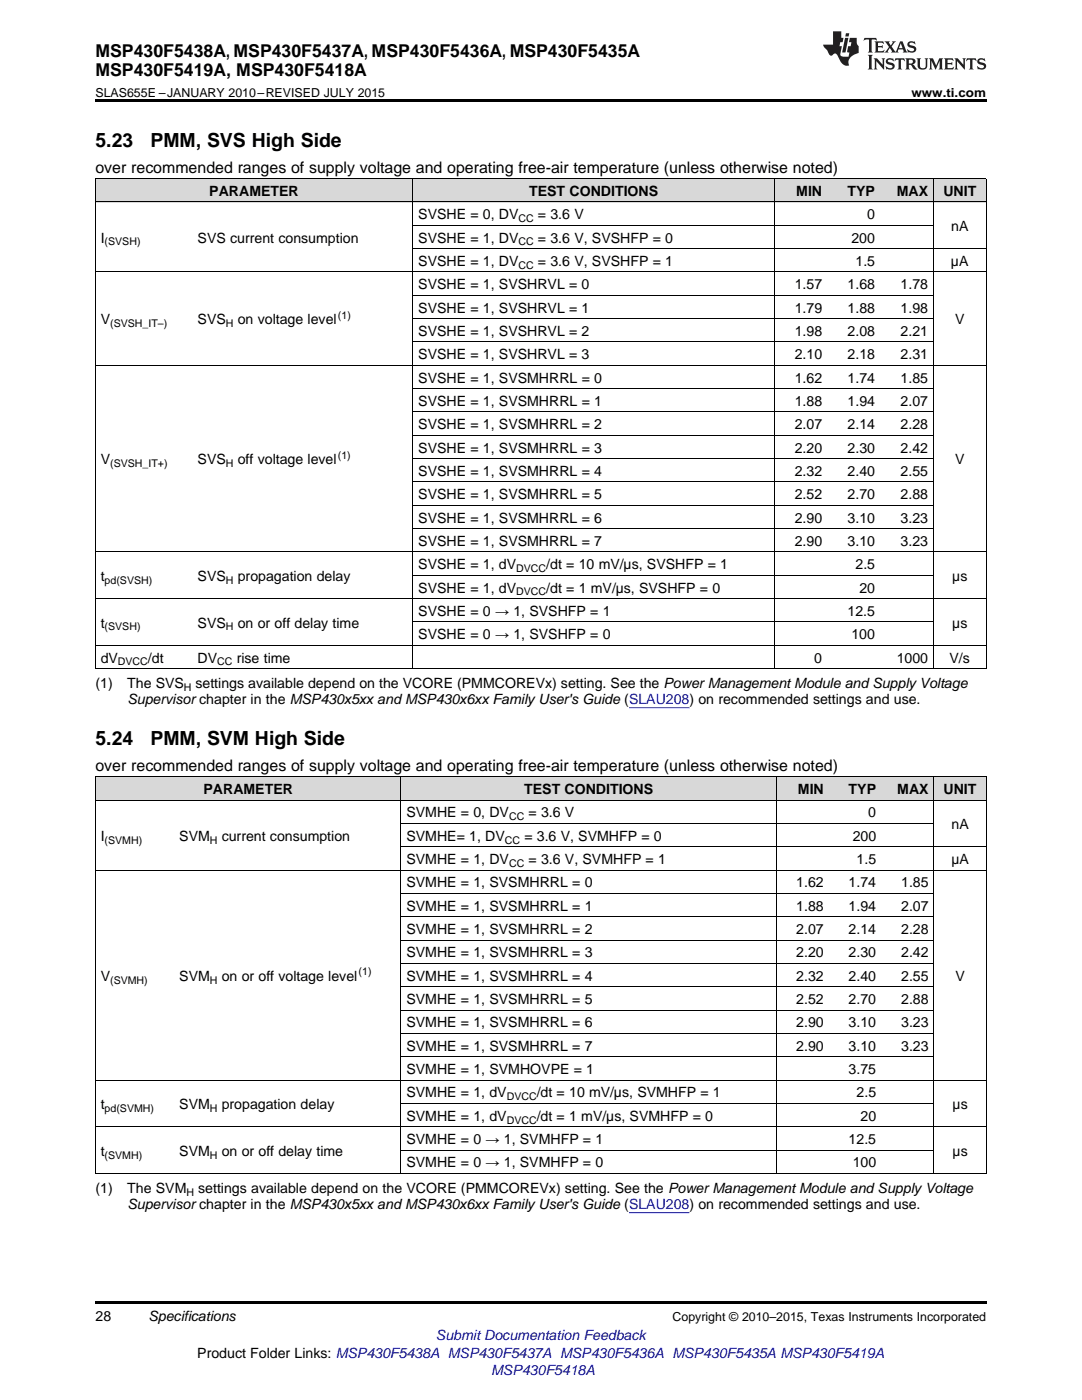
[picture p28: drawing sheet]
<svg xmlns="http://www.w3.org/2000/svg" width="216mm" height="279mm" viewBox="0 0 216 279" stroke-linecap="round" stroke-linejoin="round" font-family="sans-serif">
<defs><g id="words">
<g font-size="3.9">
<text x="19" y="29.3">5.23</text>
<text x="30" y="29.3">PMM, SVS High Side</text>
<text x="19" y="148.7">5.24</text>
<text x="30" y="148.7">PMM, SVM High Side</text>
</g>
<g font-size="3.5">
<text x="19" y="11.3">MSP430F5438A, MSP430F5437A, MSP430F5436A, MSP430F5435A</text>
<text x="19" y="15.2">MSP430F5419A, MSP430F5418A</text>
</g>
<g font-size="3.2">
<text x="19" y="34.4">over recommended ranges of supply voltage and operating free-air temperature (unless otherwise noted)</text>
<text x="19" y="153.8">over recommended ranges of supply voltage and operating free-air temperature (unless otherwise noted)</text>
</g>
<g font-size="2.8">
<text x="41.8" y="39.1">PARAMETER</text>
<text x="105.6" y="39.1">TEST CONDITIONS</text>
<text x="158.9" y="39.1">MIN</text>
<text x="169.1" y="39.1">TYP</text>
<text x="178.9" y="39.1">MAX</text>
<text x="188.2" y="39.1">UNIT</text>
<text x="83.5" y="43.7">SVSHE = 0, DV</text>
<text x="107.3" y="43.7">= 3.6 V</text>
<text x="173" y="43.7">0</text>
<text x="189.8" y="46.1">nA</text>
<text x="20.1" y="48.4">I</text>
<text x="39.4" y="48.4">SVS current consumption</text>
<text x="83.5" y="48.4">SVSHE = 1, DV</text>
<text x="83.5" y="53.1">SVSHE = 1, DV</text>
<text x="107.3" y="48.4">= 3.6 V, SVSHFP = 0</text>
<text x="107.3" y="53.1">= 3.6 V, SVSHFP = 1</text>
<text x="169.9" y="48.4">200</text>
<text x="170.7" y="53.1">1.5</text>
<text x="189.8" y="53.1">µA</text>
<text x="83.5" y="57.7">SVSHE = 1, SVSHRVL = 0</text>
<text x="158.6" y="57.7">1.57</text>
<text x="169.1" y="57.7">1.68</text>
<text x="179.7" y="57.7">1.78</text>
<text x="20.1" y="64.7">V</text>
<text x="39.4" y="64.7">SVS</text>
<text x="47.4" y="64.7">on voltage level</text>
<text x="83.5" y="62.4">SVSHE = 1, SVSHRVL = 1</text>
<text x="158.6" y="62.4">1.79</text>
<text x="169.1" y="62.4">1.88</text>
<text x="179.7" y="62.4">1.98</text>
<text x="190.6" y="64.7">V</text>
<text x="83.5" y="67">SVSHE = 1, SVSHRVL = 2</text>
<text x="83.5" y="71.7">SVSHE = 1, SVSHRVL = 3</text>
<text x="158.6" y="67">1.98</text>
<text x="158.6" y="71.7">2.10</text>
<text x="169.1" y="67">2.08</text>
<text x="169.1" y="71.7">2.18</text>
<text x="179.7" y="67">2.21</text>
<text x="179.7" y="71.7">2.31</text>
<text x="83.5" y="76.3">SVSHE = 1, SVSMHRRL = 0</text>
<text x="158.6" y="76.3">1.62</text>
<text x="169.1" y="76.3">1.74</text>
<text x="179.7" y="76.3">1.85</text>
<text x="83.5" y="81">SVSHE = 1, SVSMHRRL = 1</text>
<text x="158.6" y="81">1.88</text>
<text x="169.1" y="81">1.94</text>
<text x="179.7" y="81">2.07</text>
<text x="83.5" y="85.7">SVSHE = 1, SVSMHRRL = 2</text>
<text x="158.6" y="85.7">2.07</text>
<text x="169.1" y="85.7">2.14</text>
<text x="179.7" y="85.7">2.28</text>
<text x="20.1" y="92.6">V</text>
<text x="39.4" y="92.6">SVS</text>
<text x="47.4" y="92.6">off voltage level</text>
<text x="83.5" y="90.3">SVSHE = 1, SVSMHRRL = 3</text>
<text x="83.5" y="95">SVSHE = 1, SVSMHRRL = 4</text>
<text x="158.6" y="90.3">2.20</text>
<text x="158.6" y="95">2.32</text>
<text x="169.1" y="90.3">2.30</text>
<text x="169.1" y="95">2.40</text>
<text x="179.7" y="90.3">2.42</text>
<text x="179.7" y="95">2.55</text>
<text x="190.6" y="92.6">V</text>
<text x="83.5" y="99.6">SVSHE = 1, SVSMHRRL = 5</text>
<text x="158.6" y="99.6">2.52</text>
<text x="169.1" y="99.6">2.70</text>
<text x="179.7" y="99.6">2.88</text>
<text x="83.5" y="104.3">SVSHE = 1, SVSMHRRL = 6</text>
<text x="158.6" y="104.3">2.90</text>
<text x="169.1" y="104.3">3.10</text>
<text x="179.7" y="104.3">3.23</text>
<text x="83.5" y="108.9">SVSHE = 1, SVSMHRRL = 7</text>
<text x="83.5" y="113.6">SVSHE = 1, dV</text>
<text x="109" y="113.6">/dt = 10 mV/µs, SVSHFP = 1</text>
<text x="158.6" y="108.9">2.90</text>
<text x="169.1" y="108.9">3.10</text>
<text x="170.7" y="113.6">2.5</text>
<text x="179.7" y="108.9">3.23</text>
<text x="20.1" y="115.9">t</text>
<text x="39.4" y="115.9">SVS</text>
<text x="47.4" y="115.9">propagation delay</text>
<text x="83.5" y="118.3">SVSHE = 1, dV</text>
<text x="109" y="118.3">/dt = 1 mV/µs, SVSHFP = 0</text>
<text x="171.5" y="118.3">20</text>
<text x="190" y="115.9">µs</text>
<text x="20.1" y="125.2">t</text>
<text x="39.4" y="125.2">SVS</text>
<text x="47.4" y="125.2">on or off delay time</text>
<text x="83.5" y="122.9">SVSHE = 0 → 1, SVSHFP = 1</text>
<text x="169.1" y="122.9">12.5</text>
<text x="190" y="125.2">µs</text>
<text x="83.5" y="127.6">SVSHE = 0 → 1, SVSHFP = 0</text>
<text x="169.9" y="127.6">100</text>
<text x="19" y="137.4">(1)</text>
<text x="20.1" y="132.2">dV</text>
<text x="25.4" y="137.4">The SVS</text>
<text x="29.5" y="132.2">/dt</text>
<text x="39" y="137.4">settings available depend on the VCORE (PMMCOREVx) setting. See the Power Management Module and Supply Voltage</text>
<text x="39.4" y="132.2">DV</text>
<text x="47.2" y="132.2">rise time</text>
<text x="162.5" y="132.2">0</text>
<text x="178.9" y="132.2">1000</text>
<text x="189.5" y="132.2">V/s</text>
<text x="25.4" y="140.5">Supervisor chapter in the MSP430x5xx and MSP430x6xx Family User's Guide (SLAU208) on recommended settings and use.</text>
<text x="40.6" y="158.5">PARAMETER</text>
<text x="104.6" y="158.5">TEST CONDITIONS</text>
<text x="159.2" y="158.5">MIN</text>
<text x="169.3" y="158.5">TYP</text>
<text x="179" y="158.5">MAX</text>
<text x="188.3" y="158.5">UNIT</text>
<text x="20.1" y="167.8">I</text>
<text x="35.8" y="167.8">SVM</text>
<text x="44.2" y="167.8">current consumption</text>
<text x="81.1" y="163.1">SVMHE = 0, DV</text>
<text x="81.1" y="167.8">SVMHE= 1, DV</text>
<text x="104.6" y="167.8">= 3.6 V, SVMHFP = 0</text>
<text x="105.5" y="163.1">= 3.6 V</text>
<text x="170.1" y="167.8">200</text>
<text x="173.2" y="163.1">0</text>
<text x="189.9" y="165.5">nA</text>
<text x="81.1" y="172.4">SVMHE = 1, DV</text>
<text x="105.5" y="172.4">= 3.6 V, SVMHFP = 1</text>
<text x="170.9" y="172.4">1.5</text>
<text x="189.8" y="172.4">µA</text>
<text x="81.1" y="177.1">SVMHE = 1, SVSMHRRL = 0</text>
<text x="158.9" y="177.1">1.62</text>
<text x="169.3" y="177.1">1.74</text>
<text x="179.8" y="177.1">1.85</text>
<text x="81.1" y="181.8">SVMHE = 1, SVSMHRRL = 1</text>
<text x="158.9" y="181.8">1.88</text>
<text x="169.3" y="181.8">1.94</text>
<text x="179.8" y="181.8">2.07</text>
<text x="81.1" y="186.4">SVMHE = 1, SVSMHRRL = 2</text>
<text x="81.1" y="191.1">SVMHE = 1, SVSMHRRL = 3</text>
<text x="158.9" y="186.4">2.07</text>
<text x="158.9" y="191.1">2.20</text>
<text x="169.3" y="186.4">2.14</text>
<text x="169.3" y="191.1">2.30</text>
<text x="179.8" y="186.4">2.28</text>
<text x="179.8" y="191.1">2.42</text>
<text x="20.1" y="195.7">V</text>
<text x="35.8" y="195.7">SVM</text>
<text x="44.2" y="195.7">on or off voltage level</text>
<text x="81.1" y="195.7">SVMHE = 1, SVSMHRRL = 4</text>
<text x="158.9" y="195.7">2.32</text>
<text x="169.3" y="195.7">2.40</text>
<text x="179.8" y="195.7">2.55</text>
<text x="190.6" y="195.7">V</text>
<text x="81.1" y="200.4">SVMHE = 1, SVSMHRRL = 5</text>
<text x="158.9" y="200.4">2.52</text>
<text x="169.3" y="200.4">2.70</text>
<text x="179.8" y="200.4">2.88</text>
<text x="81.1" y="205">SVMHE = 1, SVSMHRRL = 6</text>
<text x="81.1" y="209.7">SVMHE = 1, SVSMHRRL = 7</text>
<text x="158.9" y="205">2.90</text>
<text x="158.9" y="209.7">2.90</text>
<text x="169.3" y="205">3.10</text>
<text x="169.3" y="209.7">3.10</text>
<text x="179.8" y="205">3.23</text>
<text x="179.8" y="209.7">3.23</text>
<text x="81.1" y="214.3">SVMHE = 1, SVMHOVPE = 1</text>
<text x="169.3" y="214.3">3.75</text>
<text x="20.1" y="221.3">t</text>
<text x="35.8" y="221.3">SVM</text>
<text x="44.2" y="221.3">propagation delay</text>
<text x="81.1" y="219">SVMHE = 1, dV</text>
<text x="107.1" y="219">/dt = 10 mV/µs, SVMHFP = 1</text>
<text x="170.9" y="219">2.5</text>
<text x="190.1" y="221.3">µs</text>
<text x="81.1" y="223.7">SVMHE = 1, dV</text>
<text x="107.1" y="223.7">/dt = 1 mV/µs, SVMHFP = 0</text>
<text x="171.7" y="223.7">20</text>
<text x="20.1" y="230.6">t</text>
<text x="35.8" y="230.6">SVM</text>
<text x="44.2" y="230.6">on or off delay time</text>
<text x="81.1" y="228.3">SVMHE = 0 → 1, SVMHFP = 1</text>
<text x="81.1" y="233">SVMHE = 0 → 1, SVMHFP = 0</text>
<text x="169.3" y="228.3">12.5</text>
<text x="170.1" y="233">100</text>
<text x="190.1" y="230.6">µs</text>
<text x="19" y="238.1">(1)</text>
<text x="25.4" y="238.1">The SVM</text>
<text x="39.5" y="238.1">settings available depend on the VCORE (PMMCOREVx) setting. See the Power Management Module and Supply Voltage</text>
<text x="25.4" y="241.3">Supervisor chapter in the MSP430x5xx and MSP430x6xx Family User's Guide (SLAU208) on recommended settings and use.</text>
<text x="19" y="263.6">28</text>
<text x="29.6" y="263.6">Specifications</text>
<text x="39.4" y="270.9">Product Folder Links: MSP430F5438A MSP430F5437A MSP430F5436A MSP430F5435A MSP430F5419A</text>
</g>
<g font-size="2.8" fill="#00f">
<text x="87" y="267.4">Submit Documentation Feedback</text>
<text x="98" y="274.5">MSP430F5418A</text>
</g>
<g font-size="2.5">
<text x="19" y="19.3">SLAS655E –JANUARY 2010–REVISED JULY 2015</text>
<text x="181.9" y="19.3">www.ti.com</text>
<text x="134.2" y="263.6">Copyright © 2010–2015, Texas Instruments Incorporated</text>
</g>
<g font-size="2.1">
<text x="103.5" y="44.3">CC</text>
<text x="20.9" y="49">(SVSH)</text>
<text x="103.5" y="49">CC</text>
<text x="103.5" y="53.6">CC</text>
<text x="22" y="65.3">(SVSH_IT–)</text>
<text x="45.1" y="65.3">H</text>
<text x="67.4" y="63.6">(1)</text>
<text x="22" y="93.2">(SVSH_IT+)</text>
<text x="45.1" y="93.2">H</text>
<text x="67.4" y="91.5">(1)</text>
<text x="20.9" y="116.5">pd(SVSH)</text>
<text x="45.1" y="116.5">H</text>
<text x="103" y="114.2">DVCC</text>
<text x="103" y="118.8">DVCC</text>
<text x="20.9" y="125.8">(SVSH)</text>
<text x="45.1" y="125.8">H</text>
<text x="23.5" y="132.8">DVCC</text>
<text x="36.7" y="137.9">H</text>
<text x="43.4" y="132.8">CC</text>
<text x="101.6" y="163.7">CC</text>
<text x="20.9" y="168.3">(SVMH)</text>
<text x="41.9" y="168.3">H</text>
<text x="100.8" y="168.3">CC</text>
<text x="101.6" y="173">CC</text>
<text x="22" y="196.3">(SVMH)</text>
<text x="41.9" y="196.3">H</text>
<text x="71.6" y="194.6">(1)</text>
<text x="20.9" y="221.9">pd(SVMH)</text>
<text x="41.9" y="221.9">H</text>
<text x="101.1" y="219.6">DVCC</text>
<text x="101.1" y="224.2">DVCC</text>
<text x="20.9" y="231.2">(SVMH)</text>
<text x="41.9" y="231.2">H</text>
<text x="37.2" y="238.7">H</text>
</g>
</g></defs>
<g fill="#d8d8d8">
<path d="M19 155.1h15.7v4.6h-15.7z"/>
<path d="M34.7 155.1h45.3v4.6h-45.3z"/>
<path d="M80 155.1h75v4.6h-75z"/>
<path d="M155 155.1h10.5v4.6h-10.5z"/>
<path d="M165.5 155.1h10.4v4.6h-10.4z"/>
<path d="M175.9 155.1h10.5v4.6h-10.5z"/>
<path d="M186.4 155.1h10.4v4.6h-10.4z"/>
<path d="M19 35.7h19.4v4.7h-19.4z"/>
<path d="M38.4 35.7h44v4.7h-44z"/>
<path d="M82.4 35.7h72.2v4.7h-72.2z"/>
<path d="M154.6 35.7h10.5v4.7h-10.5z"/>
<path d="M165.1 35.7h10.6v4.7h-10.6z"/>
<path d="M175.7 35.7h10.6v4.7h-10.6z"/>
<path d="M186.3 35.7h10.5v4.7h-10.5z"/>
</g>
<path d="M19 19.9h177.8v.5h-177.8zM19 259.7h177.8v.5h-177.8z" fill="#000"/>
<g fill="none" stroke="#000" stroke-width=".2">
<path d="M19 35.6h177.8M19.1 35.7v97.8M82.4 35.7v97.8M154.5 35.7v97.8M186.2 35.7v97.8M196.8 35.7v97.8M19 54.3h177.8M19 40.3h177.8M82.4 58.9h103.9M82.4 49.6h114.4M82.4 45h103.9M19 72.9h177.8"/>
<path d="M82.4 77.6h103.9M82.4 68.2h103.9M82.4 63.6h103.9M82.4 96.2h103.9M82.4 91.5h103.9M82.4 86.9h103.9M82.4 82.2h103.9M19 119.5h177.8M19 110.2h177.8M82.4 114.8h103.9M82.4 105.5h103.9M82.4 100.8h103.9"/>
<path d="M19 133.4h177.8M19 128.8h177.8M82.4 124.1h103.9M19 159.7h177.8M19 155h177.8M19.1 155.1v79.1M80 155.1v79.1M155 155.1v79.1M186.3 155.1v79.1M196.8 155.1v79.1M19 173.7h177.8M80 178.3h106.4"/>
<path d="M80 169h116.8M80 164.3h106.4M80 196.9h106.4M80 192.3h106.4M80 187.6h106.4M80 183h106.4M19 215.6h177.8M80 210.9h106.4M80 206.3h106.4M80 201.6h106.4M19 234.2h177.8M19 224.9h177.8"/>
<path d="M80 229.5h106.4M80 220.2h106.4"/>
</g>
<g fill="#231f20">
<path d="M172.5 7.6l-.1 .5 .4-.2h.6v.1v2.1l-.2 .4h.9l-.2-.4v-2.1l.1-.1h.5l.5 .2-.2-.5zM174.5 8.3l.2 .3v1.5l-.2 .4h1.8l.2-.6a1.04 1.04 0 0 1-1.3 .2v-.7h.6l.3 .2v-.6l-.3 .2h-.6v-.6l.8-.1 .4 .3-.2-.5zM176.5 8.3l.9 1.1-.9 1.1h.8l-.2-.2 .4-.7 .5 .7-.2 .2h1.5l-.2-.2 .2-.4h.9l.1 .4-.2 .2h1l-.3-.3-.7-1.9h-.5l-.9 2-.8-1 .9-1h-.8l.1 .3-.4 .5-.3-.6 .1-.2zM179.7 8.6l.4 1h-.7zM181.3 8.4a.63 .63 0 0 0-.2 .7 .63 .63 0 0 0 .6 .4l.6 .2 .1 .2a.75 .75 0 0 1-.7 .4 .75 .75 0 0 1-.6-.5l.1 .7 .1-.1a1.11 1.11 0 0 0 1.5-.6 1.13 1.13 0 0 0-1.2-.8l-.1-.4a1.04 1.04 0 0 1 1.2 .2l-.2-.5-.2 .1-.4-.2zM173.2 10.9l.2 .4v2.2l-.2 .4h1l-.3-.4v-2.2l.3-.4zM174.3 11.6l.3 .4v1.5l-.3 .4h.8l-.2-.4v-1.3l1.5 1.7v-1.9l.2-.4h-.7l.2 .4v.9l-1.1-1.3zM177 11.8a.62 .62 0 0 0-.2 .7 .62 .62 0 0 0 .6 .4l.6 .1 .1 .3a.76 .76 0 0 1-.7 .3 .76 .76 0 0 1-.7-.4l.2 .7 .1-.1a1.11 1.11 0 0 0 1.5-.6 1.13 1.13 0 0 0-1.2-.8l-.1-.4a1.04 1.04 0 0 1 1.2 .2l-.2-.6-.2 .1-.5-.1zM178.7 11.6l-.2 .6a.61 .61 0 0 1 .8-.3v1.6l-.2 .4h.9l-.2-.4v-1.6a.63 .63 0 0 1 .7 .3l-.1-.6zM180.6 11.6l.3 .4v1.5l-.3 .4h1l-.2-.2-.1-.8 .6 .2a.76 .76 0 0 0 1.2 .7l-1-1a.58 .58 0 0 0 .6-.5 .58 .58 0 0 0-.5-.6zM181.4 11.9h.1a.45 .45 0 0 1 .5 .1 .45 .45 0 0 1 .1 .5l-.8 .2zM182.9 11.6l.2 .2a2.17 2.17 0 0 0 .3 1.9 .99 .99 0 0 0 1.6-.6v-1.1l.2-.4h-.7l.2 .2a1.92 1.92 0 0 1-.2 1.8 .6 .6 0 0 1-.9-.5v-1.1l.2-.4zM185.4 11.6l.2 .4v1.5l-.2 .4h.7l-.2-.4v-1.4l.8 1.8 .8-1.8v1.4l-.2 .4h.9l-.2-.4v-1.5l.2-.4h-.8l-.6 1.5-.6-1.5zM188.4 11.6l.2 .4v1.5l-.2 .4h1.8l.1-.6a1.04 1.04 0 0 1-1.2 .1v-.6h.5l.4 .2v-.6l-.4 .2h-.5v-.7h.8l.3 .3-.1-.6zM190.5 11.6l.2 .4v1.5l-.2 .4h.7l-.2-.4v-1.3l1.5 1.7v-1.9l.2-.4h-.7l.2 .4v.9l-1.1-1.3zM192.9 11.6l-.1 .6a.61 .61 0 0 1 .7-.3l.1 1.6-.3 .4h1l-.3-.4 .1-1.6a.63 .63 0 0 1 .7 .3l-.1-.6zM195.2 11.8a.62 .62 0 0 0-.2 .7 .62 .62 0 0 0 .6 .4l.6 .1 .1 .3a.76 .76 0 0 1-.7 .3 .76 .76 0 0 1-.6-.4l.1 .7 .1-.1a1.11 1.11 0 0 0 1.6-.6 1.13 1.13 0 0 0-1.3-.8l-.1-.4a1.04 1.04 0 0 1 1.2 .2l-.1-.6-.2 .1-.5-.1z"/>
<path d="M166.2 6.3v2.6h-1.9v.4l.8 .9a.91 .91 0 0 0 1 .8 .56 .56 0 0 1 .5-.3 .56 .56 0 0 1 .5 .3l.4 .8a1.53 1.53 0 0 0 1.9 1.2 1.54 1.54 0 0 1 1-2.1l.9-.3v-1.4a1.52 1.52 0 0 1-.4-1.6h-1.3l-.2 .8h.5l-.2 .8h-.5l-.1 1v.2l.4 .1-.2 .8a1.93 1.93 0 0 1-1.6-.3l.3-1.8h-.5l.2-.8h.4l.2-.8h-.4v-1.3zM168.6 7.6l-.6 2.9h.7l.6-2.9zM168.8 6.6l-.1 .7h.6l.2-.7z"/>
</g>
<path d="M125.5 141.3h12.1M125.5 242h12.1" fill="none" stroke="#00f" stroke-width=".2"/>
<use href="#words"/>
</svg>
